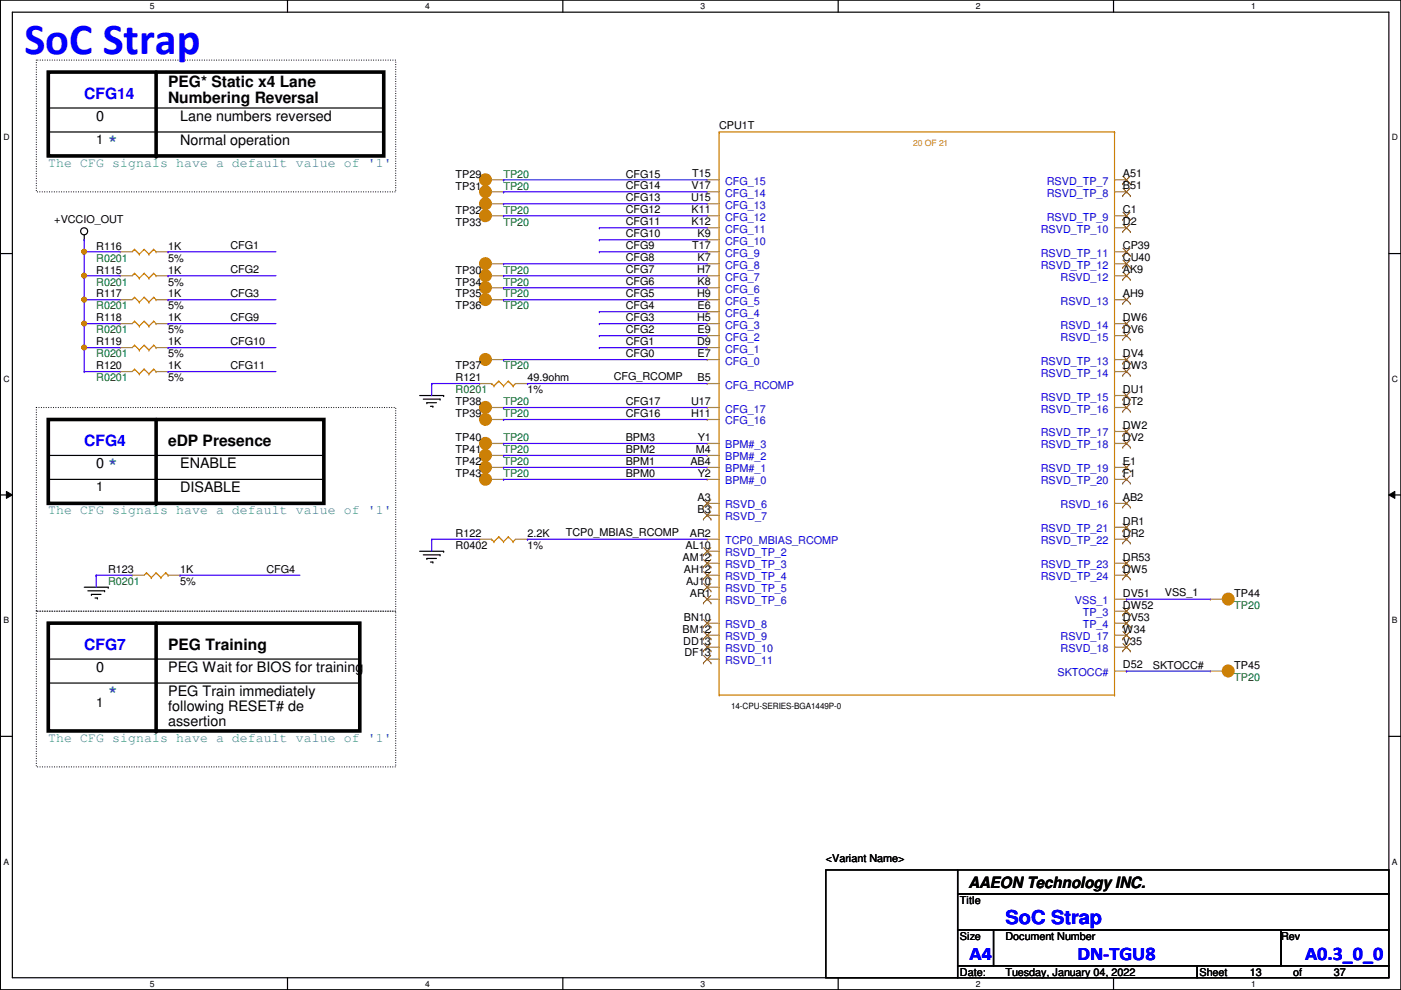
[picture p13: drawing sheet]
<svg xmlns="http://www.w3.org/2000/svg" width="297mm" height="210mm" viewBox="0 0 297 210" stroke-linecap="round" stroke-linejoin="round" font-family="sans-serif">
<defs><g id="words">
<text font-size="9.4" fill="#00f" x="5.2" y="11.5">SoC Strap</text>
<g font-size="4.1" fill="#00f">
<text x="213.2" y="195.8">SoC Strap</text>
<text x="205.6" y="203.5">A4</text>
<text x="228.4" y="203.5">DN-TGU8</text>
<text x="276.7" y="203.5">A0.3_0_0</text>
</g>
<g font-size="3.3" fill="#00f">
<text x="17.9" y="20.9">CFG14</text>
<text x="17.9" y="94.6">CFG4</text>
<text x="17.9" y="137.8">CFG7</text>
</g>
<g font-size="3.3">
<text x="35.6" y="18.4">PEG* Static x4 Lane</text>
<text x="35.6" y="21.8">Numbering Reversal</text>
<text x="35.6" y="94.6">eDP Presence</text>
<text x="35.6" y="137.8">PEG Training</text>
<text x="205.3" y="188.3">AAEON Technology INC.</text>
</g>
<g font-size="3.3" fill="#0080c0">
<text x="22.9" y="30.7">*</text>
<text x="22.9" y="147.5">*</text>
</g>
<g font-size="3">
<text x="20.4" y="25.7">0</text>
<text x="38.2" y="25.7">Lane numbers reversed</text>
<text x="38.2" y="30.7">Normal operation</text>
<text x="20.4" y="99.3">0 *</text>
<text x="38.2" y="99.3">ENABLE</text>
<text x="38.2" y="104.4">DISABLE</text>
<text x="20.4" y="142.5">0</text>
<text x="35.6" y="142.5">PEG Wait for BIOS for training</text>
<text x="35.6" y="147.6">PEG Train immediately</text>
<text x="35.6" y="150.7">following RESET# de</text>
<text x="35.6" y="153.8">assertion</text>
</g>
<g font-size="2.8" fill="#0080c0">
<text x="10.2" y="35.3">The CFG signals have a default value of '1'</text>
<text x="10.2" y="109">The CFG signals have a default value of '1'</text>
<text x="10.2" y="157.2">The CFG signals have a default value of '1'</text>
</g>
<g font-size="2.8">
<text x="20.4" y="30.5">1</text>
<text x="20.4" y="104.2">1</text>
<text x="20.4" y="149.9">1</text>
</g>
<g font-size="2.3">
<text x="152.5" y="27.3">CPU1T</text>
<text x="96.6" y="40.2">TP31</text>
<text x="96.6" y="37.7">TP29</text>
<text x="132.7" y="40.2">CFG14</text>
<text x="132.7" y="37.6">CFG15</text>
<text x="146.6" y="40.1">V17</text>
<text x="146.8" y="37.6">T15</text>
<text x="238.1" y="37.6">A51</text>
<text x="238.1" y="40.1">B51</text>
<text x="11.5" y="47.3">+VCCIO_OUT</text>
<text x="96.6" y="45.3">TP32</text>
<text x="96.6" y="47.8">TP33</text>
<text x="132.7" y="47.8">CFG11</text>
<text x="132.7" y="45.3">CFG12</text>
<text x="132.7" y="42.7">CFG13</text>
<text x="146.5" y="42.7">U15</text>
<text x="146.6" y="45.2">K11</text>
<text x="146.6" y="47.8">K12</text>
<text x="238.1" y="45.2">C1</text>
<text x="238.1" y="47.8">D2</text>
<text x="20.4" y="52.9">R116</text>
<text x="35.6" y="52.9">1K</text>
<text x="48.8" y="52.9">CFG1</text>
<text x="132.7" y="52.9">CFG9</text>
<text x="132.7" y="50.3">CFG10</text>
<text x="146.8" y="52.8">T17</text>
<text x="147.9" y="50.3">K9</text>
<text x="238.1" y="52.8">CP39</text>
<text x="20.4" y="58">R115</text>
<text x="35.6" y="58">1K</text>
<text x="35.6" y="55.5">5%</text>
<text x="48.8" y="58">CFG2</text>
<text x="96.6" y="58">TP30</text>
<text x="132.7" y="58">CFG7</text>
<text x="132.7" y="55.4">CFG8</text>
<text x="147.8" y="57.9">H7</text>
<text x="147.9" y="55.4">K7</text>
<text x="238.1" y="57.9">AK9</text>
<text x="238.1" y="55.4">CU40</text>
<text x="20.4" y="63.1">R117</text>
<text x="35.6" y="63.1">1K</text>
<text x="35.6" y="65.6">5%</text>
<text x="35.6" y="60.5">5%</text>
<text x="48.8" y="63">CFG3</text>
<text x="96.6" y="63.1">TP35</text>
<text x="96.6" y="60.5">TP34</text>
<text x="96.6" y="65.6">TP36</text>
<text x="132.7" y="65.6">CFG4</text>
<text x="132.7" y="60.5">CFG6</text>
<text x="132.7" y="63">CFG5</text>
<text x="147.8" y="63">H9</text>
<text x="147.9" y="65.5">E6</text>
<text x="147.9" y="60.5">K8</text>
<text x="238.1" y="63">AH9</text>
<text x="20.4" y="68.2">R118</text>
<text x="35.6" y="68.2">1K</text>
<text x="35.6" y="70.7">5%</text>
<text x="48.8" y="68.1">CFG9</text>
<text x="132.7" y="70.7">CFG2</text>
<text x="132.7" y="68.1">CFG3</text>
<text x="147.8" y="68.1">H5</text>
<text x="147.9" y="70.6">E9</text>
<text x="238.1" y="70.6">DV6</text>
<text x="238.1" y="68.1">DW6</text>
<text x="20.4" y="73.2">R119</text>
<text x="35.6" y="73.2">1K</text>
<text x="35.6" y="75.8">5%</text>
<text x="48.8" y="73.2">CFG10</text>
<text x="132.7" y="75.7">CFG0</text>
<text x="132.7" y="73.2">CFG1</text>
<text x="147.8" y="73.2">D9</text>
<text x="147.9" y="75.7">E7</text>
<text x="238.1" y="75.7">DV4</text>
<text x="20.4" y="78.3">R120</text>
<text x="35.6" y="78.3">1K</text>
<text x="35.6" y="80.9">5%</text>
<text x="48.8" y="78.3">CFG11</text>
<text x="96.6" y="78.3">TP37</text>
<text x="96.6" y="80.9">R121</text>
<text x="111.8" y="80.9">49.9ohm</text>
<text x="111.8" y="83.4">1%</text>
<text x="130.1" y="80.6">CFG_RCOMP</text>
<text x="147.9" y="80.8">B5</text>
<text x="238.1" y="83.3">DU1</text>
<text x="238.1" y="78.2">DW3</text>
<text x="96.6" y="88.5">TP39</text>
<text x="96.6" y="85.9">TP38</text>
<text x="132.7" y="88.4">CFG16</text>
<text x="132.7" y="85.9">CFG17</text>
<text x="146.5" y="85.9">U17</text>
<text x="146.5" y="88.4">H11</text>
<text x="238.1" y="85.9">DT2</text>
<text x="96.6" y="93.6">TP40</text>
<text x="132.7" y="93.5">BPM3</text>
<text x="148" y="93.5">Y1</text>
<text x="238.1" y="93.5">DV2</text>
<text x="238.1" y="90.9">DW2</text>
<text x="96.6" y="96.1">TP41</text>
<text x="96.6" y="98.6">TP42</text>
<text x="96.6" y="101.2">TP43</text>
<text x="132.7" y="96.1">BPM2</text>
<text x="132.7" y="98.6">BPM1</text>
<text x="132.7" y="101.1">BPM0</text>
<text x="146.4" y="98.6">AB4</text>
<text x="147.5" y="96">M4</text>
<text x="148" y="101.1">Y2</text>
<text x="238.1" y="98.6">E1</text>
<text x="238.1" y="101.1">F1</text>
<text x="147.9" y="106.2">A3</text>
<text x="238.1" y="106.2">AB2</text>
<text x="96.6" y="113.9">R122</text>
<text x="111.8" y="113.9">2.2K</text>
<text x="120" y="113.6">TCP0_MBIAS_RCOMP</text>
<text x="146.3" y="113.8">AR2</text>
<text x="147.9" y="108.7">B3</text>
<text x="238.1" y="113.8">DR2</text>
<text x="238.1" y="111.3">DR1</text>
<text x="96.6" y="116.4">R0402</text>
<text x="111.8" y="116.4">1%</text>
<text x="144.7" y="118.9">AM12</text>
<text x="145.4" y="116.3">AL10</text>
<text x="238.1" y="118.9">DR53</text>
<text x="22.9" y="121.5">R123</text>
<text x="38.2" y="121.5">1K</text>
<text x="38.2" y="124">5%</text>
<text x="56.5" y="121.5">CFG4</text>
<text x="145" y="121.4">AH12</text>
<text x="145.5" y="124">AJ10</text>
<text x="238.1" y="121.4">DW5</text>
<text x="145" y="131.6">BN10</text>
<text x="146.3" y="126.5">AR1</text>
<text x="238.1" y="126.5">DV51</text>
<text x="238.1" y="131.6">DV53</text>
<text x="238.1" y="129">DW52</text>
<text x="247" y="126.3">VSS_1</text>
<text x="261.7" y="126.6">TP44</text>
<text x="144.7" y="134.1">BM12</text>
<text x="144.9" y="136.7">DD13</text>
<text x="238.1" y="136.7">V35</text>
<text x="238.1" y="134.1">W34</text>
<text x="145.1" y="139.2">DF13</text>
<text x="238.1" y="141.7">D52</text>
<text x="244.4" y="141.8">SKTOCC#</text>
<text x="261.7" y="141.8">TP45</text>
<text x="175.1" y="182.7">&lt;Variant Name&gt;</text>
<text x="203.5" y="191.6">Title</text>
<text x="203.5" y="199.2">Size</text>
<text x="213.2" y="199.2">Document Number</text>
<text x="271.6" y="199.2">Rev</text>
<text x="203.5" y="206.8">Date:</text>
<text x="213.2" y="206.8">Tuesday, January 04, 2022</text>
<text x="254.3" y="206.8">Sheet</text>
<text x="265" y="206.8">13</text>
<text x="274.1" y="206.8">of</text>
<text x="282.8" y="206.8">37</text>
</g>
<g font-size="2.3" fill="#008000">
<text x="106.8" y="40.2">TP20</text>
<text x="106.8" y="37.7">TP20</text>
<text x="106.8" y="45.3">TP20</text>
<text x="106.8" y="47.8">TP20</text>
<text x="20.4" y="55.5">R0201</text>
<text x="106.8" y="58">TP20</text>
<text x="20.4" y="65.6">R0201</text>
<text x="20.4" y="60.5">R0201</text>
<text x="106.8" y="63.1">TP20</text>
<text x="106.8" y="60.5">TP20</text>
<text x="106.8" y="65.6">TP20</text>
<text x="20.4" y="70.7">R0201</text>
<text x="20.4" y="75.8">R0201</text>
<text x="20.4" y="80.9">R0201</text>
<text x="96.6" y="83.4">R0201</text>
<text x="106.8" y="78.3">TP20</text>
<text x="106.8" y="88.5">TP20</text>
<text x="106.8" y="85.9">TP20</text>
<text x="106.8" y="93.6">TP20</text>
<text x="106.8" y="96.1">TP20</text>
<text x="106.8" y="98.6">TP20</text>
<text x="106.8" y="101.2">TP20</text>
<text x="22.9" y="124">R0201</text>
<text x="261.7" y="129.1">TP20</text>
<text x="261.7" y="144.4">TP20</text>
</g>
<g font-size="2.3" fill="#00c">
<text x="153.8" y="39.2">CFG_15</text>
<text x="153.8" y="41.7">CFG_14</text>
<text x="222" y="39.2">RSVD_TP_7</text>
<text x="222" y="41.7">RSVD_TP_8</text>
<text x="153.8" y="44.3">CFG_13</text>
<text x="153.8" y="46.8">CFG_12</text>
<text x="222" y="46.8">RSVD_TP_9</text>
<text x="153.8" y="49.4">CFG_11</text>
<text x="153.8" y="51.9">CFG_10</text>
<text x="220.7" y="49.4">RSVD_TP_10</text>
<text x="153.8" y="59.5">CFG_7</text>
<text x="153.8" y="57">CFG_8</text>
<text x="153.8" y="54.4">CFG_9</text>
<text x="220.7" y="57">RSVD_TP_12</text>
<text x="220.7" y="54.4">RSVD_TP_11</text>
<text x="224.9" y="59.5">RSVD_12</text>
<text x="153.8" y="64.6">CFG_5</text>
<text x="153.8" y="62.1">CFG_6</text>
<text x="224.9" y="64.6">RSVD_13</text>
<text x="153.8" y="67.1">CFG_4</text>
<text x="153.8" y="69.7">CFG_3</text>
<text x="224.9" y="69.7">RSVD_14</text>
<text x="153.8" y="77.3">CFG_0</text>
<text x="153.8" y="74.8">CFG_1</text>
<text x="153.8" y="72.2">CFG_2</text>
<text x="220.7" y="77.3">RSVD_TP_13</text>
<text x="224.9" y="72.2">RSVD_15</text>
<text x="153.8" y="82.4">CFG_RCOMP</text>
<text x="220.7" y="79.8">RSVD_TP_14</text>
<text x="153.8" y="87.5">CFG_17</text>
<text x="220.7" y="87.5">RSVD_TP_16</text>
<text x="220.7" y="84.9">RSVD_TP_15</text>
<text x="153.8" y="90">CFG_16</text>
<text x="153.8" y="95.1">BPM#_3</text>
<text x="220.7" y="95.1">RSVD_TP_18</text>
<text x="220.7" y="92.5">RSVD_TP_17</text>
<text x="153.8" y="100.2">BPM#_1</text>
<text x="153.8" y="97.6">BPM#_2</text>
<text x="220.7" y="100.2">RSVD_TP_19</text>
<text x="153.8" y="102.7">BPM#_0</text>
<text x="153.8" y="107.8">RSVD_6</text>
<text x="220.7" y="102.7">RSVD_TP_20</text>
<text x="224.9" y="107.8">RSVD_16</text>
<text x="153.8" y="110.3">RSVD_7</text>
<text x="220.7" y="112.9">RSVD_TP_21</text>
<text x="153.8" y="115.4">TCP0_MBIAS_RCOMP</text>
<text x="153.8" y="117.9">RSVD_TP_2</text>
<text x="220.7" y="115.4">RSVD_TP_22</text>
<text x="153.8" y="120.5">RSVD_TP_3</text>
<text x="153.8" y="123">RSVD_TP_4</text>
<text x="153.8" y="125.6">RSVD_TP_5</text>
<text x="220.7" y="123">RSVD_TP_24</text>
<text x="220.7" y="120.5">RSVD_TP_23</text>
<text x="153.8" y="128.1">RSVD_TP_6</text>
<text x="227.9" y="128.1">VSS_1</text>
<text x="229.6" y="130.6">TP_3</text>
<text x="153.8" y="135.7">RSVD_9</text>
<text x="153.8" y="133.2">RSVD_8</text>
<text x="224.9" y="135.7">RSVD_17</text>
<text x="229.6" y="133.2">TP_4</text>
<text x="153.8" y="138.3">RSVD_10</text>
<text x="153.8" y="140.8">RSVD_11</text>
<text x="224.2" y="143.3">SKTOCC#</text>
<text x="224.9" y="138.3">RSVD_18</text>
</g>
<g font-size="1.8">
<text x="31.8" y="1.9">5</text>
<text x="90.1" y="1.9">4</text>
<text x="148.5" y="1.9">3</text>
<text x="206.9" y="1.9">2</text>
<text x="265.3" y="1.9">1</text>
<text x=".7" y="29.8">D</text>
<text x="295.1" y="29.8">D</text>
<text x=".7" y="80.9">C</text>
<text x="295.1" y="80.9">C</text>
<text x=".7" y="132.1">B</text>
<text x="295.1" y="132.1">B</text>
<text x="155" y="150.2">14-CPU-SERIES-BGA1449P-0</text>
<text x=".7" y="183.3">A</text>
<text x="295.1" y="183.3">A</text>
<text x="31.8" y="209.2">5</text>
<text x="90.1" y="209.2">4</text>
<text x="148.5" y="209.2">3</text>
<text x="206.9" y="209.2">2</text>
<text x="265.3" y="209.2">1</text>
</g>
<text font-size="1.8" fill="#cc8006" x="193.6" y="30.9">20 OF 21</text>
</g></defs>
<path d="M.1 0h296.9v209.8h-296.9zM2.6 2.6h291.9v204.7h-291.9z" fill="none" stroke="#000" stroke-width=".25"/>
<g fill="#fff">
<path d="M31.8 .3h1v2h-1z"/>
<path d="M31.8 207.6h1v1.9h-1z"/>
</g>
<path d="M61 0v2.6M61 207.3v2.5" fill="none" stroke="#000" stroke-width=".25"/>
<g fill="#fff">
<path d="M90.1 .3h1v2h-1z"/>
<path d="M90.1 207.6h1v1.9h-1z"/>
</g>
<path d="M119.3 0v2.6M119.3 207.3v2.5" fill="none" stroke="#000" stroke-width=".25"/>
<g fill="#fff">
<path d="M148.5 .3h1v2h-1z"/>
<path d="M148.5 207.6h1v1.9h-1z"/>
</g>
<path d="M177.7 0v2.6M177.7 207.3v2.5" fill="none" stroke="#000" stroke-width=".25"/>
<g fill="#fff">
<path d="M206.9 .3h1v2h-1z"/>
<path d="M206.9 207.6h1v1.9h-1z"/>
</g>
<path d="M236.1 0v2.6M236.1 207.3v2.5" fill="none" stroke="#000" stroke-width=".25"/>
<g fill="#fff">
<path d="M265.3 .3h.9v2h-.9z"/>
<path d="M265.3 207.6h.9v1.9h-.9z"/>
<path d="M.7 28.2h1.3v1.9h-1.3z"/>
<path d="M295.1 28.2h1.3v1.9h-1.3z"/>
<path d="M.7 79.3h1.3v2h-1.3z"/>
<path d="M295.1 79.3h1.3v2h-1.3z"/>
</g>
<path d="M.1 53.8h2.5M294.5 53.8h2.5" fill="none" stroke="#000" stroke-width=".25"/>
<g fill="#fff">
<path d="M.7 130.5h1.2v2h-1.2z"/>
<path d="M295.1 130.5h1.2v2h-1.2z"/>
</g>
<path d="M.1 104.9h2.5M294.5 104.9h2.5" fill="none" stroke="#000" stroke-width=".25"/>
<path d="M1.4 104.2l1.2 .7-1.2 .8zM294.5 104.9l1.2-.7v1.5z" fill="#000"/>
<path d="M1.4 104.2l1.2 .7-1.2 .8zM294.5 104.9l1.2-.7v1.5z" fill="none" stroke="#000" stroke-width=".21"/>
<g fill="#fff">
<path d="M.7 181.7h1.2v2h-1.2z"/>
<path d="M295.1 181.7h1.2v2h-1.2z"/>
</g>
<g fill="none" stroke="#000" stroke-width=".25">
<path d="M10.2 22.9h71.2M10.2 28h71.2M81.4 22.9h.1M81.4 28h.1M17.9 50.8h.1M17.9 49.8v1M10.2 96.6h58.5M68.7 96.6h.1M89 83.9h5.1M89.7 84.6h3.6M90.5 85.4h.1M90.5 85.4h2"/>
<path d="M91.3 86.1h.5M91.8 86.1h.1M93.3 84.6h.1M94.1 83.9h.1M10.2 101.6h58.5M68.7 101.6h.1M89 116.9h5.1M89.7 117.6h3.6M90.5 118.4h.1M90.5 118.4h2M91.3 119.2h.5M91.8 119.2h.1"/>
<path d="M93.3 117.6h.1M94.1 116.9h.1M10.2 139.7h66.1M17.9 124.5h5M18.6 125.3h3.6M19.4 126h.1M19.4 126h2M20.1 126.8h.6M20.7 126.8h.1M22.2 125.3h.1M22.9 124.5h.1M76.3 139.7h.1"/>
<path d="M.1 156.1h2.5M10.2 144.8h66.1M76.3 144.8h.1M294.5 156.1h2.5M175.1 184.4h27.9v22.9h-27.9zM203 184.4h91.5v5.1h-91.5zM203 189.5h91.5v7.6h-91.5zM203 197.1h7.6v7.7h-7.6zM210.6 197.1h61v7.7h-61zM271.6 197.1h22.9v7.7h-22.9zM203 204.8h50.8v2.5h-50.8zM253.8 204.8h40.7v2.5h-40.7z"/>
<circle cx="17.8" cy="49" r=".75"/>
</g>
<path d="M10.2 15.3h71.2v17.8h-71.2zM33.1 15.3v17.8M10.2 88.9h58.5v17.8h-58.5zM33.1 88.9v17.8M10.2 132.1h66.1v22.9h-66.1zM33.1 132.1v22.9" fill="none" stroke="#000" stroke-width=".76"/>
<g fill="#000">
<circle cx="33.1" cy="33.1" r=".38"/>
<circle cx="33.1" cy="106.7" r=".38"/>
<circle cx="33.1" cy="155" r=".38"/>
</g>
<path d="M7.7 12.7h76.2v28h-76.2zM7.7 86.4h76.2v43.2h-76.2zM7.7 129.6h76.2v33h-76.2z" fill="none" stroke="#000" stroke-width=".25" stroke-dasharray="0 .5"/>
<circle cx="102.9" cy="88.9" r="1.25" fill="#cc8006"/>
<g fill="none" stroke="#cc8006" stroke-width=".25">
<path d="M104.2 114.3h.1M104.2 114.3l.5 .6M104.7 114.9h.1M105.7 113.8h.1M105.7 113.8l-1 1.1M105.7 113.8l1.1 1.1M106.8 114.9h.1M107.8 113.8h.1M107.8 113.8l1 1.1M107.8 113.8l-1 1.1M108.8 114.9h.1M109.3 114.3l-.5 .6"/>
<path d="M31.1 121.5h.1M31.1 121.5l-.5 .5M31.1 121.5l1 1M32.1 122.5h.1M33.1 121.5h.1M33.1 121.5l-1 1M33.1 121.5l1 1M34.1 122.5h.1M35.1 121.5h.1M35.1 121.5l-1 1M35.1 121.5l.5 .5M35.6 122h.1"/>
<circle cx="102.9" cy="88.9" r="1.25"/>
</g>
<path d="M104.2 88.9h2.6M106.8 88.9h.1M101.7 114.3h.1M101.7 114.3h2.5M109.3 114.3h2.5M111.8 114.3h.1M28 122h.1M28 122h2.6M35.6 122h2.6M38.2 122h.1" fill="none" stroke="#a84" stroke-width=".25"/>
<circle cx="102.9" cy="96.5" r="1.25" fill="#cc8006"/>
<circle cx="102.9" cy="96.5" r="1.25" fill="none" stroke="#cc8006" stroke-width=".25"/>
<path d="M104.2 96.6h2.6M106.8 96.6h.1" fill="none" stroke="#a84" stroke-width=".25"/>
<circle cx="260.4" cy="127" r="1.25" fill="#cc8006"/>
<circle cx="260.4" cy="127" r="1.25" fill="none" stroke="#cc8006" stroke-width=".25"/>
<path d="M256.6 127h.1M256.6 127h2.6" fill="none" stroke="#a84" stroke-width=".25"/>
<circle cx="102.9" cy="43.2" r="1.25" fill="#cc8006"/>
<circle cx="102.9" cy="43.2" r="1.25" fill="none" stroke="#cc8006" stroke-width=".25"/>
<path d="M104.2 43.2h2.6M106.8 43.2h.1" fill="none" stroke="#a84" stroke-width=".25"/>
<circle cx="102.9" cy="99.1" r="1.25" fill="#cc8006"/>
<g fill="none" stroke="#cc8006" stroke-width=".25">
<path d="M28.5 63h.1M28.5 63l-.5 .5M28.5 63l1 1.1M29.5 64.1h.1M30.6 63h.1M30.6 63l-1.1 1.1M30.6 63l1 1.1M31.6 64.1h.1M32.6 63h.1M32.6 63l-1 1.1M32.6 63l.5 .5M33.1 63.5h.1"/>
<circle cx="102.9" cy="99.1" r="1.25"/>
</g>
<path d="M25.5 63.5h.1M25.5 63.5h2.5M33.1 63.5h2.5M35.6 63.5h.1M104.2 99.1h2.6M106.8 99.1h.1" fill="none" stroke="#a84" stroke-width=".25"/>
<circle cx="102.9" cy="45.7" r="1.25" fill="#cc8006"/>
<circle cx="102.9" cy="45.7" r="1.25" fill="none" stroke="#cc8006" stroke-width=".25"/>
<path d="M104.2 45.8h2.6M106.8 45.8h.1" fill="none" stroke="#a84" stroke-width=".25"/>
<circle cx="102.9" cy="86.4" r="1.25" fill="#cc8006"/>
<circle cx="102.9" cy="86.4" r="1.25" fill="none" stroke="#cc8006" stroke-width=".25"/>
<path d="M104.2 86.4h2.6M106.8 86.4h.1" fill="none" stroke="#a84" stroke-width=".25"/>
<circle cx="102.9" cy="101.6" r="1.25" fill="#cc8006"/>
<g fill="none" stroke="#cc8006" stroke-width=".25">
<path d="M28.5 78.3h.1M28.5 78.3l-.5 .5M28.5 78.3l1 1M29.5 79.3h.1M30.6 78.3h.1M30.6 78.3l-1.1 1M30.6 78.3l1 1M31.6 79.3h.1M32.6 78.3h.1M32.6 78.3l-1 1M32.6 78.3l.5 .5M33.1 78.8h.1"/>
<circle cx="102.9" cy="101.6" r="1.25"/>
</g>
<path d="M25.5 78.8h.1M25.5 78.8h2.5M33.1 78.8h2.5M35.6 78.8h.1M104.2 101.6h2.6M106.8 101.6h.1" fill="none" stroke="#a84" stroke-width=".25"/>
<circle cx="102.9" cy="61" r="1.25" fill="#cc8006"/>
<g fill="none" stroke="#cc8006" stroke-width=".25">
<path d="M28.5 52.9h.1M28.5 52.9l-.5 .5M28.5 52.9l1 1M29.5 53.9h.1M30.6 52.9h.1M30.6 52.9l-1.1 1M30.6 52.9l1 1M31.6 53.9h.1M32.6 52.9h.1M32.6 52.9l-1 1M32.6 52.9l.5 .5M33.1 53.4h.1"/>
<circle cx="102.9" cy="61" r="1.25"/>
</g>
<path d="M25.5 53.4h.1M25.5 53.4h2.5M33.1 53.4h2.5M35.6 53.4h.1M104.2 61h2.6M106.8 61h.1" fill="none" stroke="#a84" stroke-width=".25"/>
<circle cx="102.9" cy="40.7" r="1.25" fill="#cc8006"/>
<circle cx="102.9" cy="40.7" r="1.25" fill="none" stroke="#cc8006" stroke-width=".25"/>
<path d="M104.2 40.7h2.6M106.8 40.7h.1" fill="none" stroke="#a84" stroke-width=".25"/>
<circle cx="102.9" cy="76.2" r="1.25" fill="#cc8006"/>
<g fill="none" stroke="#cc8006" stroke-width=".25">
<path d="M152.5 28h.1M152.5 28v119.4M152.5 28h83.8M236.3 28h.1M236.3 28v119.4M28.5 68.1h.1M28.5 68.1l-.5 .5M28.5 68.1l1 1M29.5 69.1h.1M30.6 68.1h.1M30.6 68.1l-1.1 1M30.6 68.1l1 1"/>
<path d="M31.6 69.1h.1M32.6 68.1h.1M32.6 68.1l-1 1M32.6 68.1l.5 .5M33.1 68.6h.1M152.5 147.4h.1M152.5 147.4h83.8M236.3 147.4h.1"/>
<circle cx="102.9" cy="76.2" r="1.25"/>
</g>
<g fill="none" stroke="#a84" stroke-width=".25">
<path d="M149.9 38.1h.1M149.9 38.1h2.6M236.3 38.1h2.5M238.8 38.1h.1M149.9 58.5h.1M149.9 40.7h.1M149.9 43.2h.1M149.9 45.8h.1M149.9 48.3h.1M149.9 50.8h.1M149.9 55.9h.1M149.9 53.4h.1"/>
<path d="M149.9 45.8h2.6M149.9 58.5h2.6M149.9 40.7h2.6M149.9 43.2h2.6M149.9 48.3h2.6M149.9 50.8h2.6M149.9 55.9h2.6M149.9 53.4h2.6M236.3 45.8h2.5M236.3 58.5h2.5M236.3 40.7h2.5M236.3 48.3h2.5"/>
<path d="M236.3 55.9h2.5M236.3 53.4h2.5M238.8 45.8h.1M238.8 58.5h.1M238.8 55.9h.1M238.8 53.4h.1M238.8 48.3h.1M238.8 40.7h.1M25.5 68.6h.1M25.5 68.6h2.5M33.1 68.6h2.5M35.6 68.6h.1"/>
<path d="M104.2 76.2h2.6M106.8 76.2h.1M149.9 66.1h.1M149.9 63.5h.1M149.9 61h.1M149.9 76.2h.1M149.9 73.7h.1M149.9 71.2h.1M149.9 68.6h.1M149.9 76.2h2.6M149.9 68.6h2.6M149.9 71.2h2.6"/>
<path d="M149.9 66.1h2.6M149.9 63.5h2.6M149.9 61h2.6M149.9 73.7h2.6M236.3 76.2h2.5M236.3 68.6h2.5M236.3 71.2h2.5M236.3 63.5h2.5M236.3 78.8h2.5M238.8 71.2h.1M238.8 63.5h.1M238.8 78.8h.1"/>
<path d="M238.8 76.2h.1M238.8 68.6h.1M149.9 99.1h.1M149.9 86.4h.1M149.9 88.9h.1M149.9 81.3h.1M149.9 96.6h.1M149.9 94h.1M149.9 99.1h2.6M149.9 86.4h2.6M149.9 88.9h2.6M149.9 81.3h2.6"/>
<path d="M149.9 94h2.6M149.9 96.6h2.6M236.3 99.1h2.5M236.3 86.4h2.5M236.3 94h2.5M236.3 91.5h2.5M236.3 83.9h2.5M238.8 99.1h.1M238.8 94h.1M238.8 91.5h.1M238.8 86.4h.1M238.8 83.9h.1"/>
<path d="M149.9 101.6h.1M149.9 114.3h.1M149.9 109.3h.1M149.9 116.9h.1M149.9 106.7h.1M149.9 119.4h.1M149.9 101.6h2.6M149.9 114.3h2.6M149.9 109.3h2.6M149.9 116.9h2.6M149.9 106.7h2.6M149.9 119.4h2.6"/>
<path d="M236.3 101.6h2.5M236.3 114.3h2.5M236.3 106.7h2.5M236.3 119.4h2.5M236.3 111.8h2.5M238.8 119.4h.1M238.8 114.3h.1M238.8 111.8h.1M238.8 106.7h.1M238.8 101.6h.1M149.9 137.2h.1M149.9 139.7h.1"/>
<path d="M149.9 122h.1M149.9 124.5h.1M149.9 127h.1M149.9 134.7h.1M149.9 132.1h.1M149.9 127h2.6M149.9 137.2h2.6M149.9 139.7h2.6M149.9 132.1h2.6M149.9 122h2.6M149.9 124.5h2.6M149.9 134.7h2.6"/>
<path d="M236.3 127h2.5M236.3 137.2h2.5M236.3 132.1h2.5M236.3 122h2.5M236.3 129.6h2.5M236.3 134.7h2.5M238.8 127h.1M238.8 132.1h.1M238.8 137.2h.1M238.8 129.6h.1M238.8 122h.1M238.8 134.7h.1"/>
<path d="M236.3 142.3h2.5M238.8 142.3h.1"/>
</g>
<g fill="none" stroke="#804000" stroke-width=".21">
<path d="M238 38.9h.1M238.1 37.4l1.5 1.5M238.1 39.9l1.5 1.6M239.6 37.4l-1.6 1.5M239.6 39.9l-1.6 1.6M239.6 38.9h.1M238 46.6h.1M238 59.3h.1M238 56.7h.1M238 54.2h.1M238 49.1h.1M238 41.5h.1"/>
<path d="M238.1 45l1.5 1.6M238.1 57.7l1.5 1.6M238.1 55.2l1.5 1.5M238.1 52.6l1.5 1.6M238.1 47.5l1.5 1.6M239.6 45l-1.6 1.6M239.6 57.7l-1.6 1.6M239.6 47.5l-1.6 1.6M239.6 55.2l-1.6 1.5M239.6 52.6l-1.6 1.6M239.6 46.6h.1M239.6 59.3h.1"/>
<path d="M239.6 56.7h.1M239.6 54.2h.1M239.6 49.1h.1M239.6 41.5h.1M238 72h.1M238 64.3h.1M238 79.6h.1M238 77h.1M238 69.4h.1M238.1 70.4l1.5 1.6M238.1 62.8l1.5 1.5M238.1 78l1.5 1.6"/>
<path d="M238.1 75.5l1.5 1.5M238.1 67.9l1.5 1.5M239.6 70.4l-1.6 1.6M239.6 62.8l-1.6 1.5M239.6 78l-1.6 1.6M239.6 75.5l-1.6 1.5M239.6 67.9l-1.6 1.5M239.6 72h.1M239.6 64.3h.1M239.6 79.6h.1M239.6 77h.1M239.6 69.4h.1"/>
<path d="M238 99.9h.1M238 94.8h.1M238 92.3h.1M238 87.2h.1M238 84.7h.1M238.1 98.3l1.5 1.6M238.1 93.3l1.5 1.5M238.1 90.7l1.5 1.6M238.1 85.6l1.5 1.6M238.1 83.1l1.5 1.6M239.6 98.3l-1.6 1.6M239.6 93.3l-1.6 1.5"/>
<path d="M239.6 90.7l-1.6 1.6M239.6 85.6l-1.6 1.6M239.6 83.1l-1.6 1.6M239.6 99.9h.1M239.6 94.8h.1M239.6 92.3h.1M239.6 87.2h.1M239.6 84.7h.1M149.1 110.1h.1M149.1 117.7h.1M149.1 107.5h.1M149.2 108.5l1.5 1.6"/>
<path d="M149.2 116.1l1.5 1.6M149.2 106l1.5 1.5M149.2 118.7l1.5 1.5M150.7 108.5l-1.6 1.6M150.7 116.1l-1.6 1.6M150.7 106l-1.6 1.5M150.7 118.7l-1.6 1.5M150.7 110.1h.1M150.7 117.7h.1M150.7 107.5h.1M238 115.1h.1M238 112.6h.1"/>
<path d="M238 107.5h.1M238 102.4h.1M238.1 118.7l1.5 1.5M238.1 113.6l1.5 1.5M238.1 111l1.5 1.6M238.1 106l1.5 1.5M238.1 100.9l1.5 1.5M239.6 118.7l-1.6 1.5M239.6 113.6l-1.6 1.5M239.6 111l-1.6 1.6M239.6 106l-1.6 1.5M239.6 100.9l-1.6 1.5"/>
<path d="M239.6 115.1h.1M239.6 112.6h.1M239.6 107.5h.1M239.6 102.4h.1M149.1 138h.1M149.1 120.2h.1M149.1 122.8h.1M149.1 125.3h.1M149.1 127.8h.1M149.1 135.5h.1M149.1 132.9h.1M149.2 136.4l1.5 1.6"/>
<path d="M149.2 139l1.5 1.5M149.2 121.2l1.5 1.6M149.2 123.7l1.5 1.6M149.2 126.3l1.5 1.5M149.2 133.9l1.5 1.6M149.2 131.4l1.5 1.5M150.7 133.9l-1.6 1.6M150.7 136.4l-1.6 1.6M150.7 139l-1.6 1.5M150.7 121.2l-1.6 1.6M150.7 123.7l-1.6 1.6M150.7 126.3l-1.6 1.5"/>
<path d="M150.7 131.4l-1.6 1.5M150.7 138h.1M150.7 120.2h.1M150.7 122.8h.1M150.7 125.3h.1M150.7 127.8h.1M150.7 135.5h.1M150.7 132.9h.1M238 132.9h.1M238 138h.1M238 130.4h.1M238 122.8h.1"/>
<path d="M238 120.2h.1M238 135.5h.1M238.1 131.4l1.5 1.5M238.1 136.4l1.5 1.6M238.1 128.8l1.5 1.6M238.1 121.2l1.5 1.6M238.1 133.9l1.5 1.6M239.6 131.4l-1.6 1.5M239.6 136.4l-1.6 1.6M239.6 128.8l-1.6 1.6M239.6 121.2l-1.6 1.6M239.6 133.9l-1.6 1.6"/>
<path d="M239.6 132.9h.1M239.6 138h.1M239.6 130.4h.1M239.6 122.8h.1M239.6 120.2h.1M239.6 135.5h.1M149.1 140.5h.1M150.7 140.5h.1"/>
</g>
<circle cx="102.9" cy="58.4" r="1.25" fill="#cc8006"/>
<circle cx="102.9" cy="58.4" r="1.25" fill="none" stroke="#cc8006" stroke-width=".25"/>
<path d="M104.2 58.5h2.6M106.8 58.5h.1" fill="none" stroke="#a84" stroke-width=".25"/>
<circle cx="260.4" cy="142.3" r="1.25" fill="#cc8006"/>
<circle cx="260.4" cy="142.3" r="1.25" fill="none" stroke="#cc8006" stroke-width=".25"/>
<path d="M256.6 142.3h.1M256.6 142.3h2.6" fill="none" stroke="#a84" stroke-width=".25"/>
<circle cx="102.9" cy="55.9" r="1.25" fill="#cc8006"/>
<g fill="none" stroke="#cc8006" stroke-width=".25">
<path d="M28.5 58h.1M28.5 58l-.5 .5M28.5 58l1 1M29.5 59h.1M30.6 58h.1M30.6 58l-1.1 1M30.6 58l1 1M31.6 59h.1M32.6 58h.1M32.6 58l-1 1M32.6 58l.5 .5M33.1 58.5h.1"/>
<path d="M104.2 81.3h.1M104.2 81.3l.5 .5M104.7 81.8h.1M105.7 80.8h.1M105.7 80.8l-1 1M105.7 80.8l1.1 1M106.8 81.8h.1M107.8 80.8h.1M107.8 80.8l1 1M107.8 80.8l-1 1M108.8 81.8h.1M109.3 81.3l-.5 .5"/>
<circle cx="102.9" cy="55.9" r="1.25"/>
</g>
<path d="M25.5 58.5h.1M25.5 58.5h2.5M33.1 58.5h2.5M35.6 58.5h.1M104.2 55.9h2.6M106.8 55.9h.1M101.7 81.3h.1M101.7 81.3h2.5M109.3 81.3h2.5M111.8 81.3h.1" fill="none" stroke="#a84" stroke-width=".25"/>
<circle cx="102.9" cy="38.1" r="1.25" fill="#cc8006"/>
<circle cx="102.9" cy="38.1" r="1.25" fill="none" stroke="#cc8006" stroke-width=".25"/>
<path d="M104.2 38.1h2.6M106.8 38.1h.1" fill="none" stroke="#a84" stroke-width=".25"/>
<circle cx="102.9" cy="63.5" r="1.25" fill="#cc8006"/>
<circle cx="102.9" cy="63.5" r="1.25" fill="none" stroke="#cc8006" stroke-width=".25"/>
<path d="M104.2 63.5h2.6M106.8 63.5h.1" fill="none" stroke="#a84" stroke-width=".25"/>
<circle cx="102.9" cy="94" r="1.25" fill="#cc8006"/>
<g fill="none" stroke="#cc8006" stroke-width=".25">
<path d="M28.5 73.2h.1M28.5 73.2l-.5 .5M28.5 73.2l1 1M29.5 74.2h.1M30.6 73.2h.1M30.6 73.2l-1.1 1M30.6 73.2l1 1M31.6 74.2h.1M32.6 73.2h.1M32.6 73.2l-1 1M32.6 73.2l.5 .5M33.1 73.7h.1"/>
<circle cx="102.9" cy="94" r="1.25"/>
</g>
<path d="M25.5 73.7h.1M25.5 73.7h2.5M33.1 73.7h2.5M35.6 73.7h.1M104.2 94h2.6M106.8 94h.1" fill="none" stroke="#a84" stroke-width=".25"/>
<g fill="none" stroke="#4200ff" stroke-width=".25">
<path d="M17.9 50.8h.1M17.9 53.4h.1M17.9 50.8v7.7M17.9 53.4h7.6M35.6 53.4h.1M35.6 58.5h.1M35.6 53.4h22.9M35.6 58.5h22.9M106.8 40.7h.1M106.8 40.7h43.1M106.8 76.2h.1M106.8 76.2h43.1"/>
<path d="M127.1 71.2h.1M127.1 68.6h.1M127.1 73.7h.1M127.1 66.1h.1M127.1 71.2h22.8M127.1 68.6h22.8M127.1 73.7h22.8M127.1 66.1h22.8"/>
</g>
<circle cx="17.8" cy="58.4" r=".49" fill="#f00"/>
<circle cx="17.8" cy="58.4" r=".49" fill="none" stroke="#f00" stroke-width=".25"/>
<circle cx="17.8" cy="53.4" r=".49" fill="#f00"/>
<circle cx="17.8" cy="53.4" r=".49" fill="none" stroke="#f00" stroke-width=".25"/>
<g fill="none" stroke="#4200ff" stroke-width=".25">
<path d="M17.9 58.5h.1M17.9 58.5h7.6M17.9 58.5v10.1M106.8 58.5h.1M106.8 55.9h.1M106.8 58.5h43.1M106.8 55.9h43.1M17.9 63.5h.1M17.9 68.6h.1M17.9 63.5h7.6M17.9 68.6h7.6M35.6 63.5h.1"/>
<path d="M35.6 68.6h.1M35.6 63.5h22.9M35.6 68.6h22.9M106.8 61h.1M106.8 63.5h.1M106.8 63.5h43.1M106.8 61h43.1M20.4 122h.1M20.4 122h7.6M20.4 122v2.5M38.2 122h.1M38.2 122h25.4"/>
</g>
<circle cx="17.8" cy="68.6" r=".49" fill="#f00"/>
<circle cx="17.8" cy="68.6" r=".49" fill="none" stroke="#f00" stroke-width=".25"/>
<circle cx="17.8" cy="63.5" r=".49" fill="#f00"/>
<circle cx="17.8" cy="63.5" r=".49" fill="none" stroke="#f00" stroke-width=".25"/>
<path d="M17.9 73.7h.1M17.9 73.7h7.6M35.6 73.7h.1M35.6 73.7h22.9" fill="none" stroke="#4200ff" stroke-width=".25"/>
<circle cx="17.8" cy="73.7" r=".49" fill="#f00"/>
<circle cx="17.8" cy="73.7" r=".49" fill="none" stroke="#f00" stroke-width=".25"/>
<g fill="none" stroke="#4200ff" stroke-width=".25">
<path d="M106.8 38.1h.1M106.8 38.1h43.1M106.8 45.8h.1M106.8 43.2h.1M106.8 45.8h43.1M106.8 43.2h43.1M127.1 53.4h.1M127.1 50.8h.1M127.1 48.3h.1M127.1 53.4h22.8M127.1 50.8h22.8M127.1 48.3h22.8"/>
<path d="M17.9 68.6h.1M17.9 78.8h.1M17.9 73.7h.1M17.9 68.6v10.2M17.9 78.8h7.6M35.6 78.8h.1M35.6 78.8h22.9M91.5 81.3h.1M91.5 81.3h10.2M91.5 81.3v2.6M106.8 88.9h.1M106.8 86.4h.1"/>
<path d="M106.8 94h.1M106.8 96.6h.1M106.8 99.1h.1M106.8 88.9h43.1M106.8 86.4h43.1M106.8 94h43.1M106.8 96.6h43.1M106.8 99.1h43.1M111.8 81.3h.1M111.8 81.3h38.1M91.5 114.3h.1M91.5 114.3v2.6"/>
<path d="M91.5 114.3h10.2M106.8 101.6h.1M106.8 101.6h43.1M111.8 114.3h.1M111.8 114.3h38.1M238.8 127h.1M238.8 127h17.8M238.8 142.3h.1M238.8 142.3h17.8"/>
</g>
<circle cx="17.8" cy="58.4" r=".49" fill="#f00"/>
<circle cx="17.8" cy="58.4" r=".49" fill="none" stroke="#f00" stroke-width=".25"/>
<circle cx="17.8" cy="53.4" r=".49" fill="#f00"/>
<circle cx="17.8" cy="53.4" r=".49" fill="none" stroke="#f00" stroke-width=".25"/>
<circle cx="17.8" cy="68.6" r=".49" fill="#f00"/>
<circle cx="17.8" cy="68.6" r=".49" fill="none" stroke="#f00" stroke-width=".25"/>
<circle cx="17.8" cy="63.5" r=".49" fill="#f00"/>
<circle cx="17.8" cy="63.5" r=".49" fill="none" stroke="#f00" stroke-width=".25"/>
<circle cx="17.8" cy="73.7" r=".49" fill="#f00"/>
<circle cx="17.8" cy="73.7" r=".49" fill="none" stroke="#f00" stroke-width=".25"/>
<use href="#words"/>
</svg>
